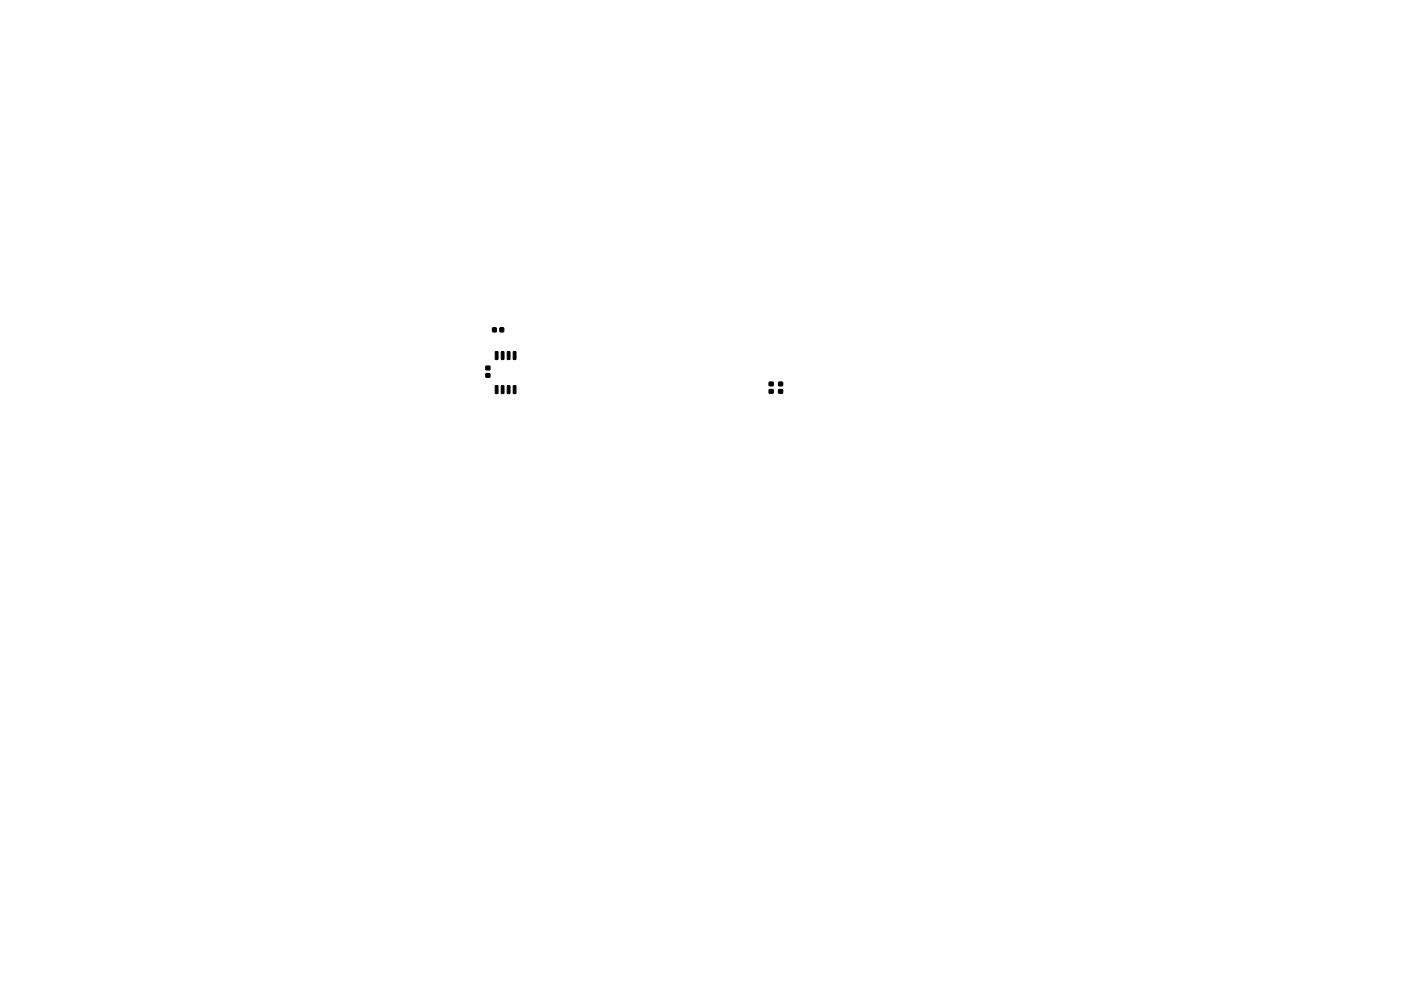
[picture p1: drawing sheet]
<svg xmlns="http://www.w3.org/2000/svg" width="297mm" height="210mm" viewBox="0 0 297 210" stroke-linecap="round" stroke-linejoin="round" font-family="sans-serif">
<g fill="#000" stroke="#000" stroke-width=".21">
<path d="M103 79.3h.8l.1 .7h-.9zM103 77.7h.8l.1 .7-.9 .1zM104.4 69.6h.8v.8h-.8zM105 74.6l.6 .1-.1 1.6-.5-.1zM106 69.6h.8v.8h-.8zM106.3 74.6l.6 .1-.1 1.6-.5-.1zM107.6 74.6l.5 .1-.1 1.6-.5-.1zM108.8 74.6l.6 .1-.1 1.6-.5-.1zM105 81.8l.6 .1-.1 1.6-.5-.1zM106.3 81.8l.6 .1-.1 1.6-.5-.1zM107.6 81.8l.5 .1-.1 1.6-.5-.1zM108.8 81.8l.6 .1-.1 1.6-.5-.1z"/>
<path d="M163.1 81.1h.8v.7h-.8zM163.1 82.7l.8-.1v.8h-.8zM165.1 82.7l.8-.1v.8h-.8zM165.1 81.1h.8v.7h-.8z"/>
</g>
</svg>
